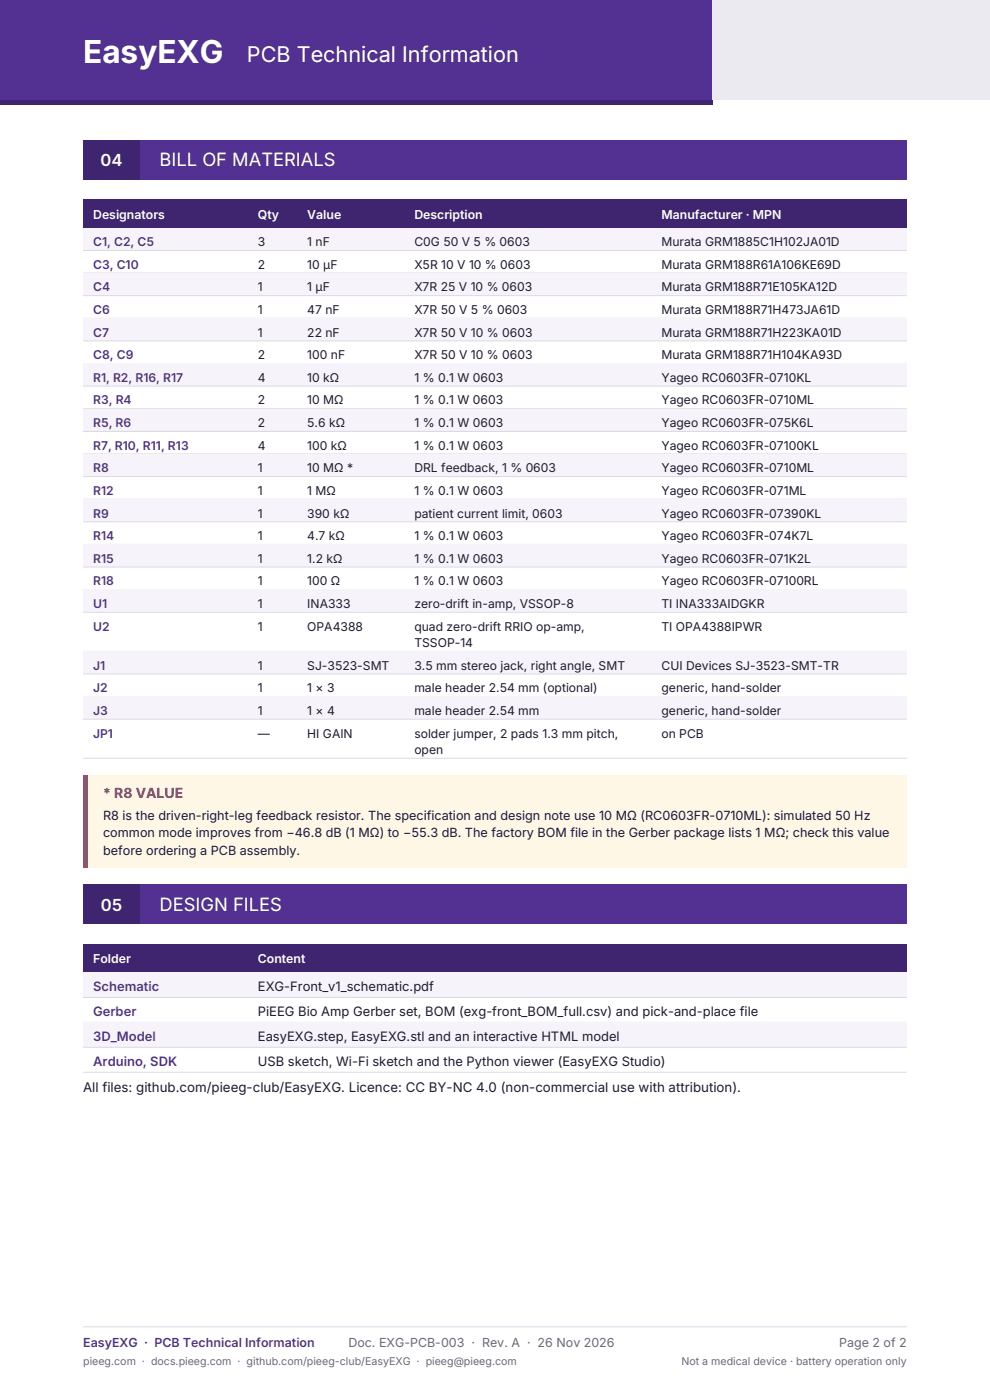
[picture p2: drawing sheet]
<svg xmlns="http://www.w3.org/2000/svg" width="210mm" height="297mm" viewBox="0 0 210 297" stroke-linecap="round" stroke-linejoin="round" font-family="sans-serif">
<defs><g id="words">
<text font-size="6.7" fill="#fff" x="17.6" y="13.4">EasyEXG</text>
<text font-size="4.6" fill="#fff" x="52.4" y="13.1">PCB Technical Information</text>
<g font-size="3.9" fill="#fff">
<text x="33.9" y="35.3">BILL OF MATERIALS</text>
<text x="33.9" y="193.3">DESIGN FILES</text>
</g>
<g font-size="3.5" fill="#fff">
<text x="21.3" y="35.3">04</text>
<text x="21.4" y="193.3">05</text>
</g>
<text font-size="3" fill="#b45309" x="21.9" y="169.3">* R8 VALUE</text>
<g font-size="2.8" fill="#533192">
<text x="19.8" y="210.2">Schematic</text>
<text x="19.8" y="215.5">Gerber</text>
<text x="19.8" y="220.8">3D_Model</text>
<text x="19.8" y="226.1">Arduino, SDK</text>
</g>
<g font-size="2.8" fill="#1f1a2e">
<text x="54.7" y="210.2">EXG-Front_v1_schematic.pdf</text>
<text x="54.7" y="215.5">PiEEG Bio Amp Gerber set, BOM (exg-front_BOM_full.csv) and pick-and-place file</text>
<text x="54.7" y="220.8">EasyEXG.step, EasyEXG.stl and an interactive HTML model</text>
<text x="54.7" y="226.1">USB sketch, Wi-Fi sketch and the Python viewer (EasyEXG Studio)</text>
<text x="17.6" y="231.7">All files: github.com/pieeg-club/EasyEXG. Licence: CC BY-NC 4.0 (non-commercial use with attribution).</text>
</g>
<g font-size="2.7" fill="#1f1a2e">
<text x="21.9" y="173.9">R8 is the driven-right-leg feedback resistor. The specification and design note use 10 MΩ (RC0603FR-0710ML): simulated 50 Hz</text>
<text x="21.9" y="177.7">common mode improves from −46.8 dB (1 MΩ) to −55.3 dB. The factory BOM file in the Gerber package lists 1 MΩ; check this value</text>
<text x="21.9" y="181.4">before ordering a PCB assembly.</text>
</g>
<g font-size="2.6" fill="#fff">
<text x="19.8" y="46.4">Designators</text>
<text x="54.7" y="46.4">Qty</text>
<text x="65.2" y="46.4">Value</text>
<text x="87.9" y="46.4">Description</text>
<text x="140.3" y="46.4">Manufacturer · MPN</text>
<text x="19.8" y="204.4">Folder</text>
<text x="54.7" y="204.4">Content</text>
</g>
<g font-size="2.6" fill="#533192">
<text x="19.8" y="52.2">C1, C2, C5</text>
<text x="19.8" y="57">C3, C10</text>
<text x="19.8" y="61.8">C4</text>
<text x="19.8" y="66.6">C6</text>
<text x="19.8" y="71.4">C7</text>
<text x="19.8" y="76.2">C8, C9</text>
<text x="19.8" y="81">R1, R2, R16, R17</text>
<text x="19.8" y="85.8">R3, R4</text>
<text x="19.8" y="90.6">R5, R6</text>
<text x="19.8" y="95.4">R7, R10, R11, R13</text>
<text x="19.8" y="100.2">R8</text>
<text x="19.8" y="105">R12</text>
<text x="19.8" y="109.8">R9</text>
<text x="19.8" y="114.6">R14</text>
<text x="19.8" y="119.4">R15</text>
<text x="19.8" y="124.2">R18</text>
<text x="19.8" y="129">U1</text>
<text x="19.8" y="133.8">U2</text>
<text x="19.8" y="142.1">J1</text>
<text x="19.8" y="146.9">J2</text>
<text x="19.8" y="151.7">J3</text>
<text x="19.8" y="156.5">JP1</text>
<text x="17.6" y="285.7">EasyEXG · PCB Technical Information</text>
</g>
<g font-size="2.6" fill="#1f1a2e">
<text x="54.7" y="52.2">3</text>
<text x="65.2" y="52.2">1 nF</text>
<text x="87.9" y="52.2">C0G 50 V 5 % 0603</text>
<text x="140.3" y="52.2">Murata GRM1885C1H102JA01D</text>
<text x="54.7" y="57">2</text>
<text x="65.2" y="57">10 µF</text>
<text x="87.9" y="57">X5R 10 V 10 % 0603</text>
<text x="140.3" y="57">Murata GRM188R61A106KE69D</text>
<text x="54.7" y="61.8">1</text>
<text x="65.2" y="61.8">1 µF</text>
<text x="87.9" y="61.8">X7R 25 V 10 % 0603</text>
<text x="140.3" y="61.8">Murata GRM188R71E105KA12D</text>
<text x="54.7" y="66.6">1</text>
<text x="54.7" y="71.4">1</text>
<text x="65.2" y="66.6">47 nF</text>
<text x="65.2" y="71.4">22 nF</text>
<text x="87.9" y="66.6">X7R 50 V 5 % 0603</text>
<text x="87.9" y="71.4">X7R 50 V 10 % 0603</text>
<text x="140.3" y="66.6">Murata GRM188R71H473JA61D</text>
<text x="140.3" y="71.4">Murata GRM188R71H223KA01D</text>
<text x="54.7" y="76.2">2</text>
<text x="65.2" y="76.2">100 nF</text>
<text x="87.9" y="76.2">X7R 50 V 10 % 0603</text>
<text x="140.3" y="76.2">Murata GRM188R71H104KA93D</text>
<text x="54.7" y="81">4</text>
<text x="65.2" y="81">10 kΩ</text>
<text x="87.9" y="81">1 % 0.1 W 0603</text>
<text x="140.3" y="81">Yageo RC0603FR-0710KL</text>
<text x="54.7" y="85.8">2</text>
<text x="65.2" y="85.8">10 MΩ</text>
<text x="87.9" y="85.8">1 % 0.1 W 0603</text>
<text x="140.3" y="85.8">Yageo RC0603FR-0710ML</text>
<text x="54.7" y="90.6">2</text>
<text x="54.7" y="95.4">4</text>
<text x="65.2" y="90.6">5.6 kΩ</text>
<text x="65.2" y="95.4">100 kΩ</text>
<text x="87.9" y="90.6">1 % 0.1 W 0603</text>
<text x="87.9" y="95.4">1 % 0.1 W 0603</text>
<text x="140.3" y="90.6">Yageo RC0603FR-075K6L</text>
<text x="140.3" y="95.4">Yageo RC0603FR-07100KL</text>
<text x="54.7" y="100.2">1</text>
<text x="65.2" y="100.2">10 MΩ *</text>
<text x="87.9" y="100.2">DRL feedback, 1 % 0603</text>
<text x="140.3" y="100.2">Yageo RC0603FR-0710ML</text>
<text x="54.7" y="105">1</text>
<text x="65.2" y="105">1 MΩ</text>
<text x="87.9" y="105">1 % 0.1 W 0603</text>
<text x="140.3" y="105">Yageo RC0603FR-071ML</text>
<text x="54.7" y="109.8">1</text>
<text x="65.2" y="109.8">390 kΩ</text>
<text x="87.9" y="109.8">patient current limit, 0603</text>
<text x="140.3" y="109.8">Yageo RC0603FR-07390KL</text>
<text x="54.7" y="114.6">1</text>
<text x="54.7" y="119.4">1</text>
<text x="65.2" y="114.6">4.7 kΩ</text>
<text x="65.2" y="119.4">1.2 kΩ</text>
<text x="87.9" y="114.6">1 % 0.1 W 0603</text>
<text x="87.9" y="119.4">1 % 0.1 W 0603</text>
<text x="140.3" y="114.6">Yageo RC0603FR-074K7L</text>
<text x="140.3" y="119.4">Yageo RC0603FR-071K2L</text>
<text x="54.7" y="124.2">1</text>
<text x="65.2" y="124.2">100 Ω</text>
<text x="87.9" y="124.2">1 % 0.1 W 0603</text>
<text x="140.3" y="124.2">Yageo RC0603FR-07100RL</text>
<text x="54.7" y="129">1</text>
<text x="65.2" y="129">INA333</text>
<text x="87.9" y="129">zero-drift in-amp, VSSOP-8</text>
<text x="140.3" y="129">TI INA333AIDGKR</text>
<text x="54.7" y="133.8">1</text>
<text x="65.2" y="133.8">OPA4388</text>
<text x="87.9" y="133.8">quad zero-drift RRIO op-amp,</text>
<text x="87.9" y="137.3">TSSOP-14</text>
<text x="140.3" y="133.8">TI OPA4388IPWR</text>
<text x="54.7" y="142.1">1</text>
<text x="65.2" y="142.1">SJ-3523-SMT</text>
<text x="87.9" y="142.1">3.5 mm stereo jack, right angle, SMT</text>
<text x="140.3" y="142.1">CUI Devices SJ-3523-SMT-TR</text>
<text x="54.7" y="146.9">1</text>
<text x="65.2" y="146.9">1 × 3</text>
<text x="87.9" y="146.9">male header 2.54 mm (optional)</text>
<text x="140.3" y="146.9">generic, hand-solder</text>
<text x="54.7" y="151.7">1</text>
<text x="65.2" y="151.7">1 × 4</text>
<text x="87.9" y="151.7">male header 2.54 mm</text>
<text x="140.3" y="151.7">generic, hand-solder</text>
<text x="54.7" y="156.5">—</text>
<text x="65.2" y="156.5">HI GAIN</text>
<text x="87.9" y="156.5">solder jumper, 2 pads 1.3 mm pitch,</text>
<text x="87.9" y="159.9">open</text>
<text x="140.3" y="156.5">on PCB</text>
</g>
<g font-size="2.6" fill="#6b6878">
<text x="73.9" y="285.7">Doc. EXG-PCB-003 · Rev. A · 26 Nov 2026</text>
<text x="178" y="285.7">Page 2 of 2</text>
</g>
<g font-size="2.3" fill="#6b6878">
<text x="17.6" y="289.6">pieeg.com · docs.pieeg.com · github.com/pieeg-club/EasyEXG · pieeg@pieeg.com</text>
<text x="144.5" y="289.6">Not a medical device · battery operation only</text>
</g>
</g></defs>
<path d="M0 0h151.2v21.2h-151.2z" fill-rule="evenodd" fill="#533192"/>
<path d="M151.2 0h58.8v21.2h-58.8z" fill-rule="evenodd" fill="#eceaf1"/>
<path d="M0 21.2h151.2v1h-151.2z" fill-rule="evenodd" fill="#3f256f"/>
<path d="M17.6 29.6h174.8v8.5h-174.8z" fill-rule="evenodd" fill="#533192"/>
<g fill="#3f256f">
<path d="M17.6 29.6h12v8.5h-12z" fill-rule="evenodd"/>
<path d="M17.6 42.3h174.8v6h-174.8z" fill-rule="evenodd"/>
</g>
<path d="M17.6 48.3h174.8v4.8h-174.8z" fill-rule="evenodd" fill="#f6f4fa"/>
<path d="M17.6 53.1h174.8M17.6 57.9h174.8" fill="none" stroke="#dcd8e4" stroke-width=".21"/>
<path d="M17.6 57.9h174.8v4.8h-174.8z" fill-rule="evenodd" fill="#f6f4fa"/>
<path d="M17.6 62.7h174.8M17.6 67.5h174.8" fill="none" stroke="#dcd8e4" stroke-width=".21"/>
<path d="M17.6 67.5h174.8v4.8h-174.8z" fill-rule="evenodd" fill="#f6f4fa"/>
<path d="M17.6 72.3h174.8M17.6 77.1h174.8" fill="none" stroke="#dcd8e4" stroke-width=".21"/>
<path d="M17.6 77.1h174.8v4.8h-174.8z" fill-rule="evenodd" fill="#f6f4fa"/>
<path d="M17.6 81.9h174.8M17.6 86.7h174.8" fill="none" stroke="#dcd8e4" stroke-width=".21"/>
<path d="M17.6 86.7h174.8v4.8h-174.8z" fill-rule="evenodd" fill="#f6f4fa"/>
<path d="M17.6 91.5h174.8M17.6 96.3h174.8" fill="none" stroke="#dcd8e4" stroke-width=".21"/>
<path d="M17.6 96.3h174.8v4.8h-174.8z" fill-rule="evenodd" fill="#f6f4fa"/>
<path d="M17.6 101.1h174.8M17.6 105.9h174.8" fill="none" stroke="#dcd8e4" stroke-width=".21"/>
<path d="M17.6 105.9h174.8v4.8h-174.8z" fill-rule="evenodd" fill="#f6f4fa"/>
<path d="M17.6 110.7h174.8M17.6 115.5h174.8" fill="none" stroke="#dcd8e4" stroke-width=".21"/>
<path d="M17.6 115.5h174.8v4.8h-174.8z" fill-rule="evenodd" fill="#f6f4fa"/>
<path d="M17.6 120.3h174.8M17.6 125.1h174.8" fill="none" stroke="#dcd8e4" stroke-width=".21"/>
<path d="M17.6 125.1h174.8v4.8h-174.8z" fill-rule="evenodd" fill="#f6f4fa"/>
<path d="M17.6 129.9h174.8M17.6 138.2h174.8" fill="none" stroke="#dcd8e4" stroke-width=".21"/>
<path d="M17.6 138.2h174.8v4.8h-174.8z" fill-rule="evenodd" fill="#f6f4fa"/>
<path d="M17.6 143h174.8M17.6 147.8h174.8" fill="none" stroke="#dcd8e4" stroke-width=".21"/>
<path d="M17.6 147.8h174.8v4.8h-174.8z" fill-rule="evenodd" fill="#f6f4fa"/>
<path d="M17.6 152.6h174.8M17.6 160.9h174.8" fill="none" stroke="#dcd8e4" stroke-width=".21"/>
<path d="M17.6 164.4h174.8v19.7h-174.8z" fill-rule="evenodd" fill="#fff7e6"/>
<path d="M17.6 164.4h1.1v19.7h-1.1z" fill-rule="evenodd" fill="#b45309"/>
<path d="M17.6 187.6h174.8v8.5h-174.8z" fill-rule="evenodd" fill="#533192"/>
<g fill="#3f256f">
<path d="M17.6 187.6h12v8.5h-12z" fill-rule="evenodd"/>
<path d="M17.6 200.3h174.8v6h-174.8z" fill-rule="evenodd"/>
</g>
<path d="M17.6 206.3h174.8v5.3h-174.8z" fill-rule="evenodd" fill="#f6f4fa"/>
<path d="M17.6 211.6h174.8M17.6 216.9h174.8" fill="none" stroke="#dcd8e4" stroke-width=".21"/>
<path d="M17.6 216.9h174.8v5.3h-174.8z" fill-rule="evenodd" fill="#f6f4fa"/>
<path d="M17.6 222.2h174.8M17.6 227.5h174.8M17.6 281.5h174.8" fill="none" stroke="#dcd8e4" stroke-width=".21"/>
<use href="#words"/>
</svg>
